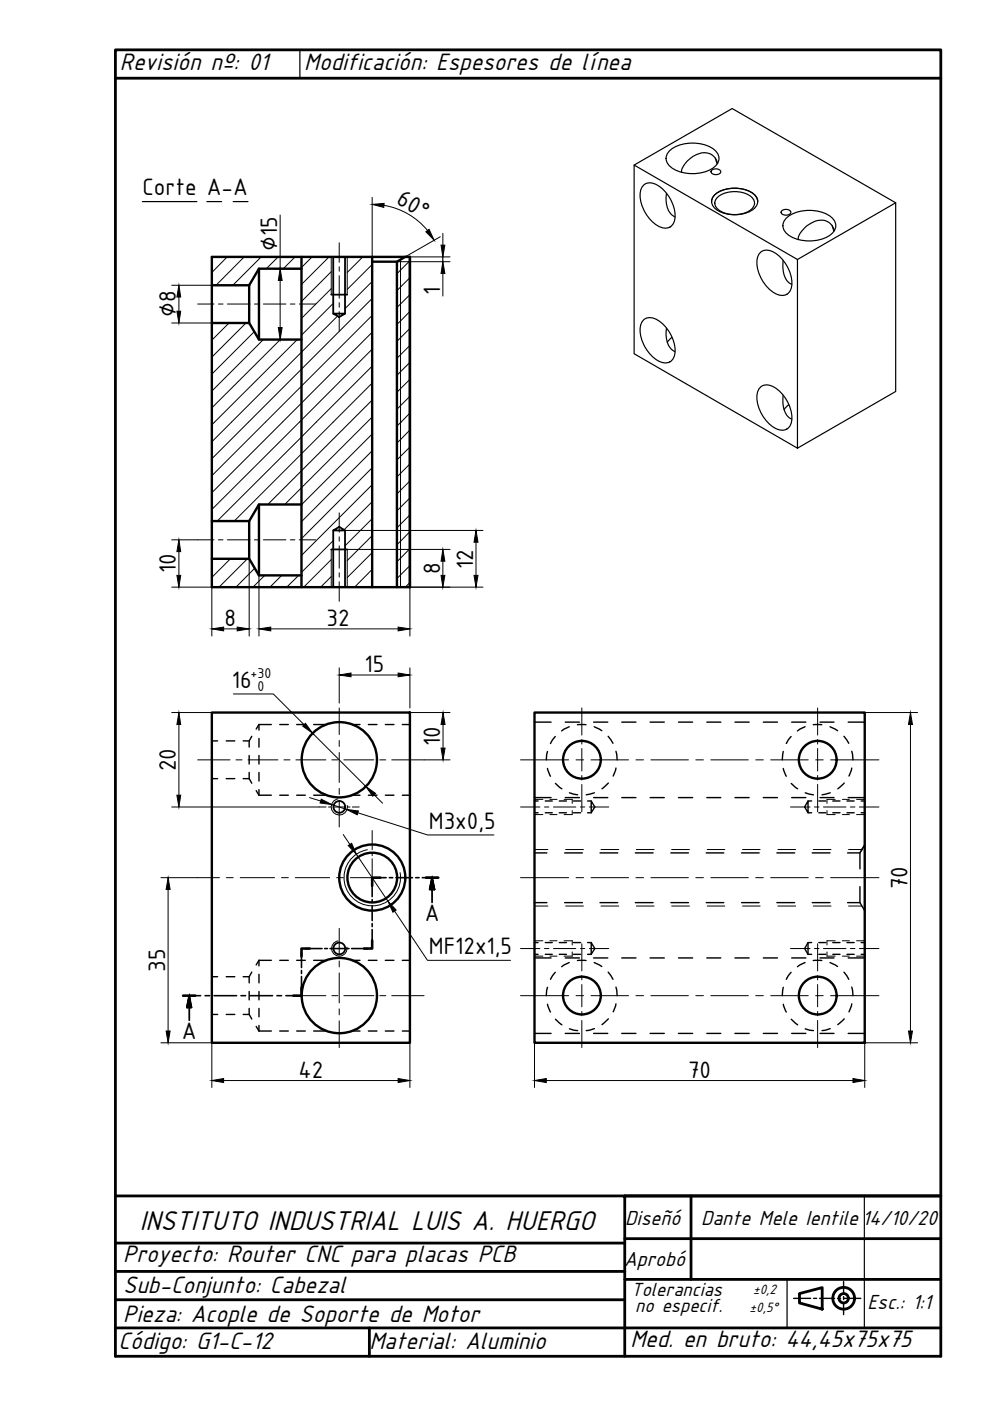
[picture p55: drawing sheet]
<svg xmlns="http://www.w3.org/2000/svg" width="210mm" height="297mm" viewBox="0 0 210 297" stroke-linecap="round" stroke-linejoin="round" font-family="sans-serif">
<defs><g id="words">
<text font-size="6.4" x="29.6" y="260.9">INSTITUTO INDUSTRIAL LUIS A. HUERGO</text>
<g font-size="5.6">
<text x="25.4" y="14.8">Revisión nº: 01</text>
<text x="64.5" y="14.8">Modificación: Espesores de línea</text>
<text x="26.1" y="267.6">Proyecto: Router CNC para placas PCB</text>
<text x="26.1" y="274.1">Sub-Conjunto: Cabezal</text>
<text x="26.1" y="280.2">Pieza: Acople de Soporte de Motor</text>
<text x="25.1" y="286">Código: G1-C-12</text>
<text x="78.3" y="286.1">Material: Aluminio</text>
<text x="133.6" y="285.7">Med. en bruto: 44,45x75x75</text>
</g>
<g font-size="5.4">
<text x="30.2" y="41.3">Corte A-A</text>
<text x="83.8" y="43.1" transform="rotate(30 83.8 43.1)">60°</text>
<text x="58.8" y="53.2" transform="rotate(-90 58.8 53.2)">∅15</text>
<text x="93.3" y="62.5" transform="rotate(-90 93.3 62.5)">1</text>
<text x="37.3" y="67.3" transform="rotate(-90 37.3 67.3)">∅8</text>
<text x="37.3" y="121.6" transform="rotate(-90 37.3 121.6)">10</text>
<text x="93.3" y="121.7" transform="rotate(-90 93.3 121.7)">8</text>
<text x="100.3" y="120.6" transform="rotate(-90 100.3 120.6)">12</text>
<text x="47.6" y="132.7">8</text>
<text x="69.2" y="132.7">32</text>
<text x="77.3" y="142.5">15</text>
<text x="49.1" y="145.8">16</text>
<text x="93.3" y="158.2" transform="rotate(-90 93.3 158.2)">10</text>
<text x="37.3" y="163.6" transform="rotate(-90 37.3 163.6)">20</text>
<text x="90.9" y="175.7">M3x0,5</text>
<text x="192.4" y="188.5" transform="rotate(-90 192.4 188.5)">70</text>
<text x="90" y="195.4">A</text>
<text x="90.9" y="202.3">MF12x1,5</text>
<text x="35" y="206" transform="rotate(-90 35 206)">35</text>
<text x="38.5" y="220.2">A</text>
<text x="63.3" y="228.5">42</text>
<text x="145.9" y="228.5">70</text>
</g>
<g font-size="4.8">
<text x="132.5" y="259.8">Diseñó</text>
<text x="148.6" y="259.8">Dante Mele Ientile 14/10/20</text>
<text x="132.3" y="268.5">Aprobó</text>
<text x="183.9" y="277.5">Esc.: 1:1</text>
</g>
<g font-size="4.5">
<text x="133.8" y="274.7">Tolerancias</text>
<text x="134.7" y="278.2">no especif.</text>
</g>
<g font-size="3.3">
<text x="53.1" y="143.7">+30</text>
<text x="54.6" y="146.5">0</text>
</g>
<g font-size="3.2">
<text x="159.7" y="274.3">±0,2</text>
<text x="158.9" y="278.1">±0,5°</text>
</g>
</g></defs>
<!-- layer: 0 -->
<g fill="none" stroke="#000" stroke-width=".59">
<path d="M24.5 253.6h108v34M132.5 253.6h67M146.5 253.6v17.7M24.5 275.6h108M24.5 269.6h108M24.5 263.6h108M132.5 271.3h67M132.5 262.6h67M169.5 274.3l4.8-1.3v4.6l-4.8-1.3zM24.5 287.6v-277h175v277M24.5 281.5h175M78.3 281.5v6.1"/>
<circle cx="178.9" cy="275.3" r="2.31"/>
<circle cx="178.9" cy="275.3" r=".99"/>
</g>
<!-- layer: DIBUJO -->
<path d="M24.5 16.6h175M24.5 287.6h175" fill="none" stroke="#000" stroke-width=".59"/>
<!-- layer: 0 -->
<g fill="none" stroke="#000" stroke-width=".3">
<path d="M44.9 157.1h1.2M48 157.1h1.8M51.6 157.1h1.2M53.4 156.1l-.6 1v1.3M54.9 153.6h2.6M54.9 153.6l-.6 1M54.9 153.6v1.2M54.9 156.6v1.8M59.3 153.6h1.8M62.9 153.6h1.8M66.5 153.6h2.6M74.7 153.6h1.6"/>
<path d="M78.1 153.6h1.8M81.7 153.6h1.8M85.3 153.6h1.6M113.3 153.1h3.5M116.1 159.3l-.3 1.8M117.7 156.2l-1 1.4M119.8 153.1h3.1M120.7 154.1l-1.6 .9M122.4 153.7h1.8M125.9 153.1h3M126 154.1l1.6 .8M128.9 156.1l1.1 1.5"/>
<path d="M130.6 159.3l.3 1.8M131.8 153.1h3M137.8 153.1h3M143.8 153.1h3.1M149.9 153.1h2.9M155.8 153.1h3M161.8 153.1h3M166.1 159.3l-.2 1.8M167.7 156.2l-1 1.4M167.9 153.1h3M170.7 154.1l-1.6 .9M172.4 153.7h1.8"/>
<path d="M173.9 153.1h2.9M176 154.1l1.6 .8M178.9 156.1l1.1 1.5M179.8 153.1h3.5M180.6 159.3l.2 1.8M44.9 165.1h1.2M48 165.1h1.8M51.6 165.1h1.2M52.8 165.1l.6 1M52.8 160.2v1.8M52.8 163.8v1.3M54.3 167.6l.6 1"/>
<path d="M54.9 168.6h2.6M54.9 160.2v1.8M54.9 163.8v1.8M54.9 167.4v1.2M59.3 168.6h1.8M62.9 168.6h1.8M66.5 168.6h2.6M74.7 168.6h1.6M78.1 168.6h1.8M81.7 168.6h1.8M85.3 168.6h1.6M113.3 169.1h3.5"/>
<path d="M113.3 169.8h.8M113.3 172.3h.8M115.6 169.8h1.5M115.6 172.3h1.5M116.1 162.9l.6 1.7M117.8 166.1l1.3 1.1M118.6 169.8h1.5M118.6 172.3h1.5M119.8 169.1h3.1M120.7 168.1l1.8 .4M121.6 169.8h1.5M121.6 172.3h1.5"/>
<path d="M124.6 169.8h.7M124.6 172.3h.7M125.3 169.8l.8 1.3-.8 1.2zM125.9 169.1h3M126 168.1l-1.7 .4M129 166l-1.4 1.2M130.6 162.8l-.6 1.7M131.8 169.1h3M137.8 169.1h3M143.8 169.1h3.1M149.9 169.1h2.9M155.8 169.1h3"/>
<path d="M161.8 169.1h3M166.1 162.9l.6 1.7M167.8 166.1l1.3 1.1M167.9 169.1h3M170.7 168.1l1.8 .4M171.3 169.8v2.5l-.7-1.2zM171.3 169.8h.8M171.3 172.3h.8M173.6 169.8h1.5M173.6 172.3h1.5M173.9 169.1h2.9M176 168.1l-1.7 .4"/>
<path d="M176.6 169.8h1.5M176.6 172.3h1.5M179 166l-1.4 1.2M179.6 169.8h1.5M179.6 172.3h1.5M179.8 169.1h3.5M180.6 162.8l-.6 1.7M182.6 169.8h.7M182.6 172.3h.7M183.3 179.1l-1 1.7v3.4M113.3 180.8h2.7M113.3 199.8h.8"/>
<path d="M113.3 191.4h2.7M115.6 199.8h1.5M118.6 199.8h1.5M119.7 180.8h3.8M119.7 191.4h3.8M121.6 199.8h1.5M124.6 199.8h.7M125.3 199.8l.8 1.3-.8 1.2zM127.2 180.8h3.8M127.2 191.4h3.8M134.7 180.8h3.8M134.7 191.4h3.8"/>
<path d="M142.2 180.8h3.8M142.2 191.4h3.8M149.7 180.8h3.8M149.7 191.4h3.8M157.2 180.8h3.8M157.2 191.4h3.8M164.7 180.8h3.8M164.7 191.4h3.8M171.3 199.8v2.5M172.1 199.8h-.8l-.7 1.3 .7 1.2M172.2 180.8h3.8M172.2 191.4h3.8"/>
<path d="M173.6 199.8h1.5M176.6 199.8h1.5M179.6 199.8h1.5M179.7 180.8h2.6M182.3 188v3.4h-2.6M182.3 191.4l1 1.7M182.6 199.8h.7M44.9 207.1h1.2M44.9 215.1h1.2M48 207.1h1.8M48 215.1h1.8M51.6 207.1h1.2"/>
<path d="M51.6 215.1h1.2M52.8 213.8v1.3l.6 1M52.8 207.1v1.3M52.8 210.2v1.8M53.4 206.1l-.6 1M54.3 217.6l.6 1M54.9 203.6v1.2M54.9 206.6v1.8M54.9 210.2v1.8M54.9 213.8v1.8M54.9 217.4v1.2M54.9 203.6h2.6"/>
<path d="M54.9 218.6h2.6M54.9 203.6l-.6 1M59.3 203.6h1.8M59.3 218.6h1.8M62.9 203.6h1.8M62.9 218.6h1.8M66.5 203.6h2.6M66.5 218.6h2.6M74.7 203.6h1.6M74.7 218.6h1.6M78.1 203.6h1.8M78.1 218.6h1.8"/>
<path d="M81.7 203.6h1.8M81.7 218.6h1.8M85.3 203.6h1.6M85.3 218.6h1.6M113.3 203.1h3.5M113.3 219.1h3.5M113.3 202.3h.8M115.6 202.3h1.5M116.1 209.3l-.3 1.8M116.1 212.9l.6 1.7M117.7 206.1l-1 1.5M117.8 216.1l1.3 1.2"/>
<path d="M118.6 202.3h1.5M119.8 203.1h3.1M119.8 219.1h3.1M120.7 204.1l-1.6 .9M120.7 218.1l1.8 .4M121.6 202.3h1.5M122.4 203.7h1.8M124.6 202.3h.7M125.9 203.1h3M125.9 219.1h3M126 204.1l1.6 .8M126 218.1l-1.7 .4"/>
<path d="M128.9 206.1l1.1 1.5M129 216l-1.4 1.2M130.6 209.3l.3 1.8M130.6 212.8l-.6 1.7M131.8 203.1h3M131.8 219.1h3M137.8 203.1h3M137.8 219.1h3M143.8 203.1h3.1M143.8 219.1h3.1M149.9 203.1h2.9M149.9 219.1h2.9"/>
<path d="M155.8 203.1h3M155.8 219.1h3M161.8 203.1h3M161.8 219.1h3M166.1 209.3l-.2 1.8M166.1 212.9l.6 1.7M167.7 206.1l-1 1.5M167.8 216.1l1.3 1.2M167.9 203.1h3M167.9 219.1h3M170.7 204.1l-1.6 .9M170.7 218.1l1.8 .4"/>
<path d="M171.3 202.3h.8M172.4 203.7h1.8M173.6 202.3h1.5M173.9 203.1h2.9M173.9 219.1h2.9M176 204.1l1.6 .8M176 218.1l-1.7 .4M176.6 202.3h1.5M178.9 206.1l1.1 1.5M179 216l-1.4 1.2M179.6 202.3h1.5M179.8 203.1h3.5"/>
<path d="M179.8 219.1h3.5M180.6 209.3l.2 1.8M180.6 212.8l-.6 1.7M182.6 202.3h.7M168.3 275.3h3.6M172.5 275.3h.6M173.8 275.3h3.2M177.6 275.3h.6M178.9 271.7v2.6M178.9 274.9v.6M178.9 276.2v2.5M178.9 275.3h3.6"/>
</g>
<path d="M63.6 10.6v6M30.2 42.7h11.5M43.9 42.7h3.1M49.4 42.7h3.2M183.3 179.1l-1 1.7M183.3 253.6v27.9M166.9 271.3v10.2" fill="none" stroke="#000" stroke-width=".25"/>
<g fill="none" stroke="#000" stroke-width=".51">
<path d="M54.9 57v15M63.9 57h-9l-2.1 3.5h-7.9M63.9 54.5v70M78.9 54.5v70M78.9 55.5h5.3M85.9 54.5l-1.7 1v69M44.9 68.5h7.9l2.1 3.5h9M52.8 60.5v8M44.9 110.5v8M52.8 110.5v8M54.9 107v15M63.9 107h-9l-2.1 3.5h-7.9v-56h42v70h-42v-6h7.9l2.1 3.5h9"/>
<path d="M44.9 151.1h42v70h-42zM113.3 151.1h70v70h-70z"/>
<circle cx="71.9" cy="161.1" r="8"/>
<circle cx="123.4" cy="161.1" r="4"/>
<circle cx="173.4" cy="161.1" r="4"/>
<circle cx="78.9" cy="186.1" r="7"/>
<circle cx="78.9" cy="186.1" r="5.3"/>
<circle cx="71.9" cy="211.1" r="8"/>
<circle cx="123.4" cy="211.1" r="4"/>
<circle cx="173.4" cy="211.1" r="4"/>
</g>
<g fill="none" stroke="#000" stroke-width=".21">
<path d="M48.2 54.5l-3.3 3.3M51.8 54.5l-6 6M55.4 54.5l-6 6M57.9 57h6M59 54.5l-2.5 2.5M59.4 45.6v11.4M59.4 59.5v10M62.6 54.5l-2.5 2.5M66.2 54.5l-2.5 2.5M69.8 54.5l-5.9 5.8M70.2 57.6l-6.3 6.3M70.2 54.5v8"/>
<path d="M71.9 51.5v4.1M71.9 56.5v1M71.9 58.4v4.8M73.6 54.5v8M76.9 54.5l-3.3 3.3M78.9 56.1l-5.3 5.3M78.9 59.7l-5.7 5.7M78.9 41.9v12.6M81.4 43.5a15.2 15.2 0 0 1 9.2 5.4M84.2 55.5h11.2M84.9 55.1v69.4M86.9 55.3l-2.7 2.7"/>
<path d="M86.9 58.9l-2.7 2.7M86.9 54.5h8.5M93.3 50.2l-7.4 4.3M93.9 49.5v2.5M93.9 54.5v1M93.9 58v4.8M36.4 60.5h8.5M36.4 68.5h8.5M37.9 63v3M41.9 64.5h3.5M45 68.5h-.1M46.3 64.5h1"/>
<path d="M48.2 64.5h4.8M48.6 68.5l-3.7 3.6M52.2 68.5l-7.3 7.2M53.9 70.3l-9 9M53.9 64.5h1M55.8 72l-10.9 10.9M55.8 64.5h4.8M57.9 72h6M59.4 72l-14.5 14.5M61.6 64.5h.9M63 72l-18.1 18.1M63.5 64.5h3.4"/>
<path d="M70.2 61.2l-6.3 6.3M70.7 64.3l-6.8 6.8M71.6 67l-26.7 26.7M71.9 64.2v.9M71.9 66.1v4.1M78.9 63.3l-34 34M78.9 66.9l-34 34M78.9 70.4l-34 34.1M78.9 74l-34 34M78.9 77.6l-32.8 32.9M86.9 62.5l-2.7 2.7M86.9 66l-2.7 2.8"/>
<path d="M86.9 69.6l-2.7 2.8M86.9 73.2l-2.7 2.8M86.9 76.8l-2.7 2.8M78.9 84.8l-22.1 22.2M78.9 88.4l-18.5 18.6M78.9 81.2l-29.2 29.3M78.9 92l-15 15M78.9 95.6l-15 15M78.9 99.2l-15 15M86.9 87.6l-2.7 2.7M86.9 80.4l-2.7 2.8M86.9 84l-2.7 2.8"/>
<path d="M86.9 91.2l-2.7 2.7M86.9 94.8l-2.7 2.7M86.9 98.4l-2.7 2.7M36.4 114.5h9M37.9 117v5M45.3 118.5l-.4 .3M46.3 114.5h1M48.2 114.5h4.8M48.9 118.5l-4 3.9M52.5 118.5l-6.1 6M52.8 118.5v16.4M53.9 114.5h1"/>
<path d="M55.8 114.5h4.8M61.6 114.5h.9M63.5 114.5h3.4M70.2 118.6l-5.8 5.9M70.2 116.5v8M70.7 114.6l-6.8 6.8M71.9 108.7v4.1M71.9 113.8v1M71.9 115.7v4.8M73.2 112.5h29.2M78.9 102.8l-15 15M78.9 106.4l-6 5.9"/>
<path d="M78.9 110l-5.7 5.7M78.9 113.6l-5.3 5.3M78.9 117.2l-5.3 5.3M86.9 109.2l-2.7 2.7M86.9 112.7l-2.7 2.8M86.9 116.3l-2.7 2.8M86.9 119.9l-2.7 2.8M86.9 102l-2.7 2.7M86.9 105.6l-2.7 2.7M93.9 119v3M95.4 116.5h-21.8v8M100.9 115v7"/>
<path d="M36.4 124.5h8.5v10.4M47.4 133.3h2.9M54 120.5l-4 4M54.9 122v12.9M56.1 122l-2.5 2.5M57.4 133.3h27M59.7 122l-2.5 2.5M63.3 122l-2.5 2.5M70.2 122.2l-2.2 2.3M71.9 121.4v1M71.9 123.3v4.2M78.9 120.7l-3.7 3.8"/>
<path d="M78.9 124.3l-.1 .2M86.9 123.5l-1 1M102.4 124.5h-15.5v10.4M36.4 151.1h8.5M37.9 153.6v15M49.5 147.1h8.5l6.5 6.6M66.3 155.4l11.3 11.3M71.9 141.6v7.5M71.9 150.1v5.6M71.9 157v1.3M71.9 159.5v6.4M74.4 143.1h10"/>
<path d="M86.9 151.1h8.5M86.9 141.6v8.5M93.9 153.6v5M123.4 150.1v5.8M123.4 156.8v1M123.4 158.7v4.8M173.4 150.1v5.8M173.4 156.8v1M173.4 158.7v4.8M183.3 151.1h11.3M193 153.6v65M36.4 171.1h32.7"/>
<path d="M41.9 161.1h6.9M50 161.1h1.3M52.6 161.1h6.3M60.2 161.1h1.3M62.7 161.1h6.4M65.6 169.1l2.4 .7M69.6 171.1h.5M70.4 161.1h1.2M70.4 170.6l3 1M70.7 171.1h2.5M71.6 169.4a1.71 1.71 0 0 0-1.3 2 1.71 1.71 0 0 0 1.9 1.4 1.71 1.71 0 0 0 1.4-2M71.9 167.2v1.2"/>
<path d="M71.9 169.7v5.6M72.8 176.9l1.4 2.1M72.9 161.1h6.3M73.7 171.1h.5M74.7 171.1h1.5M75.9 172.3l14.7 4.7h14.1M78.9 176.1v4.1M79.3 168.5l1.8 1.8M80.5 161.1h1.3M83.1 161.1h12.3M110.4 171.1h4.1M110.4 161.1h10.2"/>
<path d="M113.3 169.5h1.8M113.3 172.7h1.8M115.4 171.1h1M116.6 169.5h1.5M116.6 172.7h1.5M117.3 171.1h4.8M119.6 169.5h1.7v.8M121.3 171.9v.8h-1.7M122.1 161.1h1.6M123.1 171.1h.9M123.4 164.4v1M123.4 166.3v5.8"/>
<path d="M125 171.1h4.1M125.3 161.1h8M134.8 161.1h1.6M138 161.1h8M147.5 161.1h1.6M150.7 161.1h8M160.2 161.1h1.6M163.4 161.1h8M167.6 171.1h4.1M172.7 171.1h1M172.9 161.1h1.6M173.4 164.4v1"/>
<path d="M173.4 166.3v5.8M174.6 171.1h4.8M175.3 171.9v.8h1.8M176.1 161.1h10.3M177.1 169.5h-1.8v.8M178.6 169.5h1.5M178.6 172.7h1.5M180.3 171.1h1M181.6 169.5h1.7M181.6 172.7h1.7M182.2 171.1h4.2M34.1 186.1h12.4"/>
<path d="M35.6 188.6v30M48 186.1h1.4M50.9 186.1h7.3M59.7 186.1h1.4M62.6 186.1h7.3M71.4 186.1h1.4M71.7 199.5a1.63 1.63 0 0 0-1.4 1.9 1.63 1.63 0 0 0 1.9 1.3 1.63 1.63 0 0 0 1.4-1.9M71.9 196.8v5.7M75.6 181.1l6.7 10M77.9 180.2a6 6 0 0 0-4.9 6.9 6 6 0 0 0 7 4.9 6 6 0 0 0 4.8-7M78.9 182.1v4h-4.6M78.9 180.8v.6"/>
<path d="M83.7 193.2l6.9 10.4h17.6M110.4 186.1h10.2M113.3 180.1h2.9M113.3 192.1h2.9M113.3 199.5h1.8M116.6 199.5h1.5M119.6 199.5h1.7v.8M119.9 180.1h3.8M119.9 192.1h3.8M122.1 186.1h1.6M125.3 186.1h8M127.4 180.1h3.8"/>
<path d="M127.4 192.1h3.8M134.8 186.1h1.6M134.9 180.1h3.8M134.9 192.1h3.8M138 186.1h8M142.4 180.1h3.8M142.4 192.1h3.8M147.5 186.1h1.6M149.9 180.1h3.8M149.9 192.1h3.8M150.7 186.1h8M157.4 180.1h3.8"/>
<path d="M157.4 192.1h3.8M160.2 186.1h1.6M163.4 186.1h8M164.9 180.1h3.8M164.9 192.1h3.8M172.4 180.1h3.8M172.4 192.1h3.8M172.9 186.1h1.6M176.1 186.1h10.3M177.1 199.5h-1.8v.8M178.6 199.5h1.5M179.9 180.1h2.9"/>
<path d="M179.9 192.1h2.9M181.6 199.5h1.7M62.2 211.1h6.9M70.4 211.1h1.2M71.9 203.7v1.3M71.9 206.3v6.3M71.9 213.9v1.3M71.9 216.4v5.7M72.9 211.1h6.3M80.5 211.1h1.3M83.1 211.1h6.8M86.9 218.6v12"/>
<path d="M110.4 201.1h4.1M110.4 211.1h10.2M113.3 202.7h1.8M115.4 201.1h1M116.6 202.7h1.5M117.3 201.1h4.8M121.3 201.8v.9h-1.7M122.1 211.1h1.6M123.1 201.1h.9M123.4 200.1v5.8M123.4 206.8v1M123.4 208.7v4.8"/>
<path d="M123.4 214.4v1M123.4 216.4v5.7M125 201.1h4.1M125.3 211.1h8M134.8 211.1h1.6M138 211.1h8M147.5 211.1h1.6M150.7 211.1h8M160.2 211.1h1.6M163.4 211.1h8M167.6 201.1h4.1M172.7 201.1h1"/>
<path d="M172.9 211.1h1.6M173.4 200.1v5.8M173.4 206.8v1M173.4 208.7v4.8M173.4 214.4v1M173.4 216.4v5.7M174.6 201.1h4.8M175.3 201.8v.9h1.8M176.1 211.1h10.3M178.6 202.7h1.5M180.3 201.1h1M181.6 202.7h1.7"/>
<path d="M182.2 201.1h4.2M34.1 221.1h10.8v9.5M47.4 229.1h37M113.3 221.1v9.5M115.8 229.1h65M194.6 221.1h-11.3v9.5"/>
</g>
<g fill="none" stroke="#000" stroke-width=".38">
<path d="M70.7 54.5v12M73.2 54.5v12M70.2 62.5h3.4M70.7 66.5h2.5l-1.3 .7zM70.2 116.5h3.4M70.7 112.5l1.2-.8 1.3 .8zM70.7 112.5v12M73.2 112.5v12M90.3 186.1h2.6M182.8 180.1h.1"/>
<circle cx="71.9" cy="171.1" r="1.25"/>
<circle cx="71.9" cy="201.1" r="1.25"/>
</g>
<g fill="#000" stroke="#000" stroke-width=".21">
<path d="M59.4 57l.4 2.5h-.8zM78.9 43.3l2.5-.2v.9zM90.3 49.1l.7-.5 1 2.3zM93.5 52h.8l-.4 2.5zM93.9 55.5l.4 2.5h-.8zM37.9 60.5l.4 2.5h-.8zM37.5 66h.8l-.4 2.5zM59 69.5h.8l-.4 2.5zM37.9 114.5l.4 2.5h-.8zM93.9 116.5l.4 2.5h-.8zM100.9 112.5l.4 2.5h-.8zM37.5 122h.8l-.4 2.5z"/>
<path d="M44.9 133.3l2.5-.3v.8zM50.3 133l2.5 .3-2.5 .5zM54.9 133.3l2.5-.3v.8zM84.4 133l2.5 .3-2.5 .5zM93.5 122h.8l-.4 2.5zM100.5 122h.8l-.4 2.5zM37.9 151.1l.4 2.5h-.8zM64.2 154l.6-.6 1.5 2zM71.9 143.1l2.5-.4v.8zM84.4 142.7l2.5 .4-2.5 .4zM93.9 151.1l.5 2.5h-.9zM93.5 158.6h.9l-.5 2.5z"/>
<path d="M193 151.1l.5 2.5h-.9zM37.5 168.6h.8l-.4 2.5zM68.1 169.4l2.3 1.2-2.5-.3zM73.8 179.3l.7-.5 1.1 2.3zM73.4 171.6l2.6 .3-.3 .8zM77.6 166.7l2 1.5-.6 .6zM35.6 186.1l.5 2.5h-.9zM82.3 191.1l1.7 1.8-.7 .5zM35.2 218.6h.9l-.5 2.5zM192.6 218.6h.9l-.5 2.5zM44.9 229.1l2.5-.4v.8zM84.4 228.7l2.5 .4-2.5 .4z"/>
<path d="M113.3 229.1l2.5-.4v.8zM180.8 228.7l2.5 .4-2.5 .4z"/>
</g>
<!-- layer: Section Line (ISO) -->
<path d="M91.6 186.1l.5 2.5h-1zM91.6 186.1v5.2M40.1 211.1l.5 2.5h-1zM40.6 213.6h-1l.5-2.5v5.2" fill="none" stroke="#000" stroke-width=".38"/>
<g fill="#000" stroke="#000" stroke-width=".21">
<path d="M91.6 186.1l.5 2.5h-1zM91.6 186.1l.5 2.5h-1z"/>
<path d="M40.1 211.1l-.5 2.5h1zM40.1 211.1l-.5 2.5h1z"/>
</g>
<!-- layer: 0 -->
<path d="M78.9 199.4v1.7h-1.7M80.6 186.1h-1.7v1.7M90.3 186.1h2.6M38.8 211.1h2.6M63.9 209.4v1.7h-1.7M65.7 201.1h-1.8v1.7" fill="none" stroke="#000" stroke-width=".55"/>
<g fill="none" stroke="#000" stroke-width=".34">
<path d="M78.9 187v3.1M78.9 190.7v.7M78.9 192v3.2M78.9 195.8v.7M78.9 197.1v3.1M79.8 186.1h2.1M82.5 186.1h.8M83.9 186.1h3.6M88.1 186.1h.8M89.5 186.1h2.1M40.1 211.1h2.4M43.5 211.1h.9"/>
<path d="M45.4 211.1h4.8M51.1 211.1h1M53 211.1h4.8M58.7 211.1h1M60.6 211.1h2.4M63.9 202v3.1M63.9 205.8v.6M63.9 207v3.2M64.8 201.1h3.5M68.8 201.1h.6M70 201.1h2.9M73.4 201.1h.6"/>
<path d="M74.5 201.1h3.6"/>
</g>
<!-- layer: Visible (ISO) -->
<circle cx="85.9" cy="54.5" r=".25" fill="#000"/>
<g fill="none" stroke="#000" stroke-width=".25">
<path d="M134.5 35l34.6 20v40l-34.6-20zM134.5 35l20.7-12 34.7 20v40l-20.8 12M136.4 39.3a2.51 2.51 0 0 1 3.3 .2 7.8 7.8 0 0 1 3.3 7.2 2.08 2.08 0 0 1-3.2 1.3 7.8 7.8 0 0 1-4-7.6zM142 31.9a8.1 8.1 0 0 1 9.7 0 2.23 2.23 0 0 1-.6 3.8 8.3 8.3 0 0 1-9.1-.5 2.13 2.13 0 0 1 0-3.3zM150.8 36.2a1.27 1.27 0 0 1 2 .2 1.18 1.18 0 0 1-2.1 0zM151.7 33.5l.4 1.2M152.1 34.6a2.99 2.99 0 0 0-4.7-1.7 5.1 5.1 0 0 0-2.9 3.6M141.3 41a4.7 4.7 0 0 0 1.5 4.8l.3 .2M150.9 42.7a3.3 3.3 0 0 1 3-2.6 6.6 6.6 0 0 1 6.4 1.5l.4 1.1M151.7 41.1a7.2 7.2 0 0 1 8.1 0 2.02 2.02 0 0 1 .8 2 2.02 2.02 0 0 1-1.4 1.6 7.4 7.4 0 0 1-7.5-.4 1.9 1.9 0 0 1 0-3.2zM152.3 41.7a6 6 0 0 1 7.3 .4 1.77 1.77 0 0 1-.9 2.7 6 6 0 0 1-6.8-.8 1.6 1.6 0 0 1 .4-2.3zM161.1 53.6a2.51 2.51 0 0 1 3.4 .1 7.8 7.8 0 0 1 3.3 7.3 2.08 2.08 0 0 1-3.3 1.3 7.8 7.8 0 0 1-3.9-7.6z"/>
<path d="M165.7 44.8a1.27 1.27 0 0 1 2 .2 1.18 1.18 0 0 1-2.1 0zM166 55.3a4.9 4.9 0 0 0 1.6 4.8l.3 .2M166.8 46.2a8.1 8.1 0 0 1 9.6 0 2.23 2.23 0 0 1-.5 3.7 8.3 8.3 0 0 1-9.1-.4 2.13 2.13 0 0 1 0-3.3zM176.5 47.8l.3 1.2M176.9 48.9a3 3 0 0 0-4.7-1.7 5.1 5.1 0 0 0-3 3.5v.1M189.9 43l-20.8 12M136.4 67.9a2.51 2.51 0 0 1 3.3 .1 7.8 7.8 0 0 1 3.3 7.3 2.08 2.08 0 0 1-3.2 1.3 7.8 7.8 0 0 1-4-7.6zM141.3 69.6a4.7 4.7 0 0 0 1.5 4.8l.3 .2M142.5 71.5l-1 1.1M161.1 82.2a2.51 2.51 0 0 1 3.4 .1 7.8 7.8 0 0 1 3.3 7.3 2.08 2.08 0 0 1-3.3 1.3 7.8 7.8 0 0 1-3.9-7.7zM166 83.8a4.9 4.9 0 0 0 1.6 4.9l.3 .1M167.2 85.8l-.9 1.1"/>
</g>
<use href="#words"/>
</svg>
